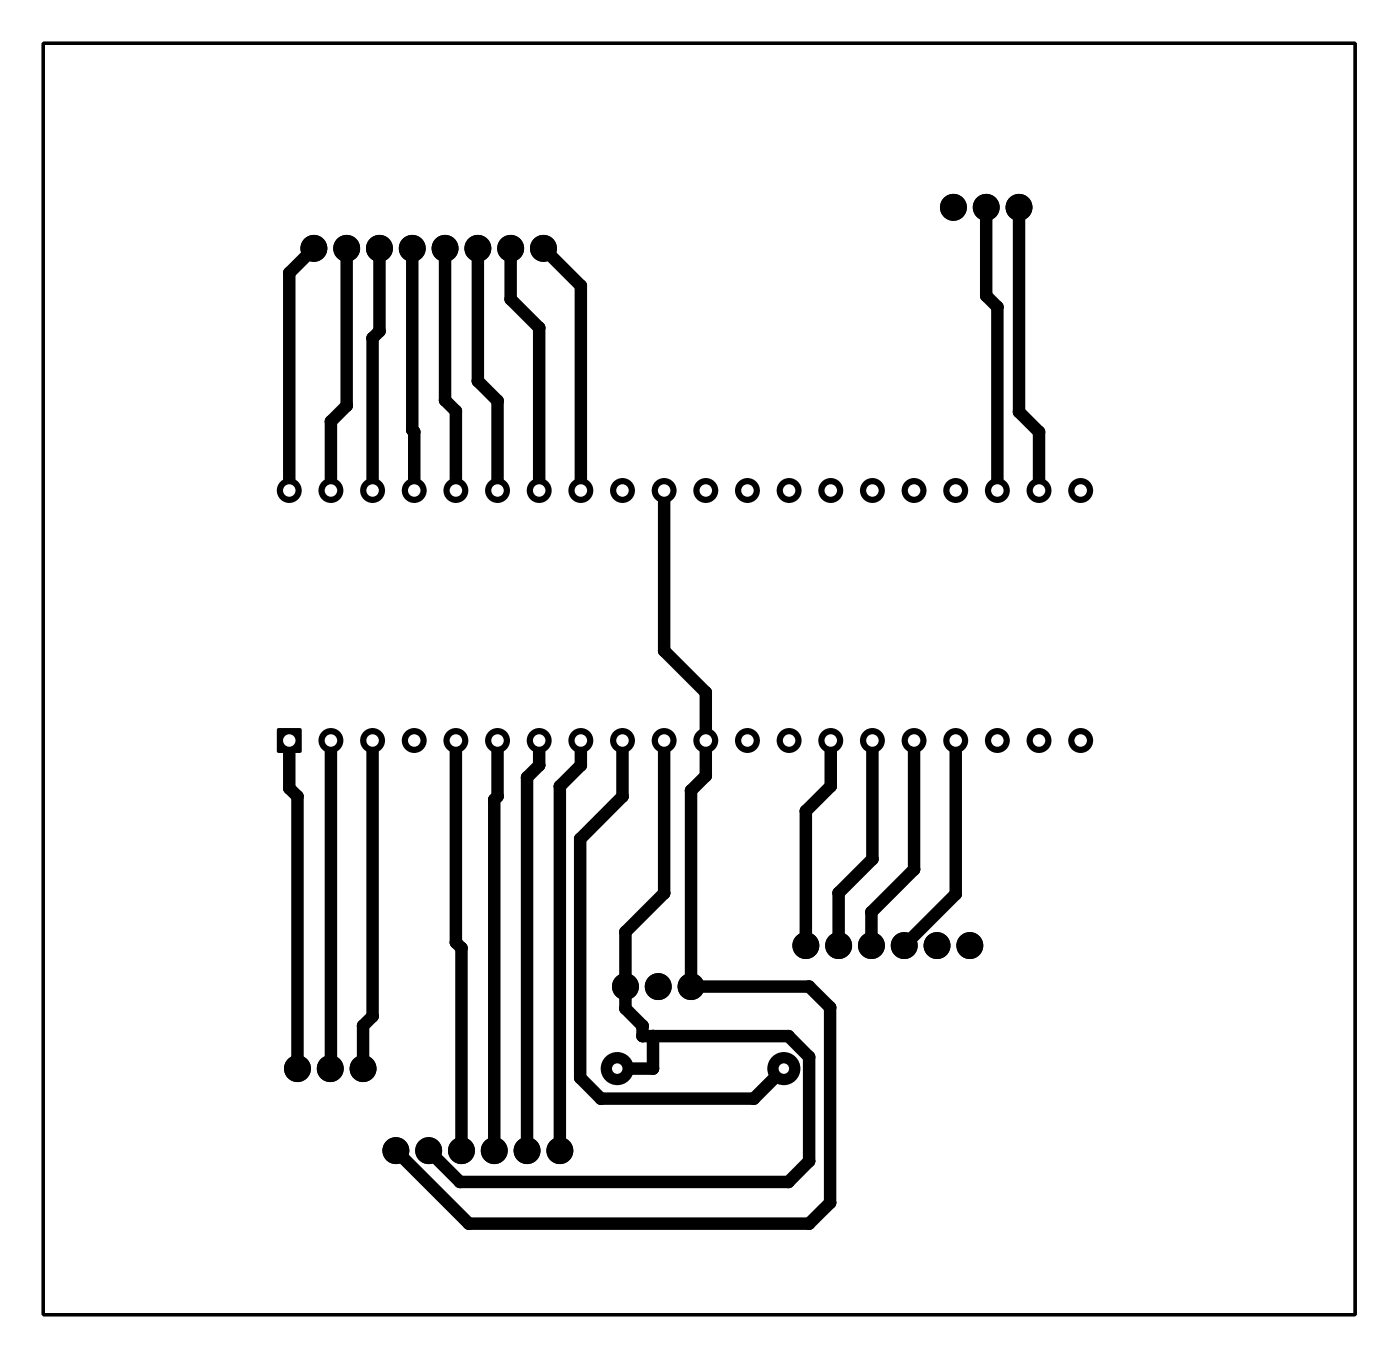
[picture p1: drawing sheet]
<svg xmlns="http://www.w3.org/2000/svg" width="85mm" height="83mm" viewBox="0 0 85 83" stroke-linecap="round" stroke-linejoin="round" font-family="sans-serif">
<g fill="#000">
<path d="M16.9 44.4h1.5v1.5h-1.5z" fill-rule="evenodd"/>
<circle cx="17.6" cy="16.6" r=".38"/>
<circle cx="19.1" cy="15.1" r=".82"/>
<circle cx="21.1" cy="15.1" r=".82"/>
<circle cx="23.1" cy="15.1" r=".82"/>
<circle cx="25.1" cy="15.1" r=".82"/>
<circle cx="27.1" cy="15.1" r=".82"/>
<circle cx="29.1" cy="15.1" r=".82"/>
<circle cx="31.1" cy="15.1" r=".82"/>
<circle cx="31.1" cy="18.2" r=".38"/>
<circle cx="32.9" cy="20" r=".38"/>
<circle cx="33.1" cy="15.1" r=".82"/>
<circle cx="35.4" cy="17.4" r=".38"/>
<circle cx="58.1" cy="12.6" r=".82"/>
<circle cx="60.1" cy="12.6" r=".82"/>
<circle cx="60.1" cy="18" r=".38"/>
<circle cx="60.8" cy="18.7" r=".38"/>
<circle cx="62.1" cy="12.6" r=".82"/>
<circle cx="17.6" cy="29.9" r=".76"/>
<circle cx="20.2" cy="29.9" r=".76"/>
<circle cx="20.2" cy="25.7" r=".38"/>
<circle cx="21.1" cy="24.7" r=".38"/>
<circle cx="22.7" cy="29.9" r=".76"/>
<circle cx="22.7" cy="20.6" r=".38"/>
<circle cx="23.1" cy="20.2" r=".38"/>
<circle cx="25.1" cy="26.2" r=".38"/>
<circle cx="25.3" cy="29.9" r=".76"/>
<circle cx="25.3" cy="26.3" r=".38"/>
<circle cx="27.1" cy="24.4" r=".38"/>
<circle cx="27.8" cy="29.9" r=".76"/>
<circle cx="27.8" cy="25.1" r=".38"/>
<circle cx="29.1" cy="23.2" r=".38"/>
<circle cx="30.3" cy="29.9" r=".76"/>
<circle cx="30.3" cy="24.4" r=".38"/>
<circle cx="32.9" cy="29.9" r=".76"/>
<circle cx="35.4" cy="29.9" r=".76"/>
<circle cx="38" cy="29.9" r=".76"/>
<circle cx="40.5" cy="29.9" r=".76"/>
<circle cx="40.5" cy="39.7" r=".38"/>
<circle cx="43" cy="29.9" r=".76"/>
<circle cx="45.6" cy="29.9" r=".76"/>
<circle cx="48.1" cy="29.9" r=".76"/>
<circle cx="50.7" cy="29.9" r=".76"/>
<circle cx="53.2" cy="29.9" r=".76"/>
<circle cx="55.7" cy="29.9" r=".76"/>
<circle cx="58.3" cy="29.9" r=".76"/>
<circle cx="60.8" cy="29.9" r=".76"/>
<circle cx="62.1" cy="25.1" r=".38"/>
<circle cx="63.4" cy="29.9" r=".76"/>
<circle cx="63.4" cy="26.3" r=".38"/>
<circle cx="65.9" cy="29.9" r=".76"/>
<circle cx="17.6" cy="48" r=".38"/>
<circle cx="18.1" cy="48.5" r=".38"/>
<circle cx="20.2" cy="45.1" r=".76"/>
<circle cx="22.7" cy="45.1" r=".76"/>
<circle cx="25.3" cy="45.1" r=".76"/>
<circle cx="27.8" cy="45.1" r=".76"/>
<circle cx="27.8" cy="57.4" r=".38"/>
<circle cx="28.1" cy="57.8" r=".38"/>
<circle cx="30.1" cy="48.7" r=".38"/>
<circle cx="30.3" cy="45.1" r=".76"/>
<circle cx="30.3" cy="48.5" r=".38"/>
<circle cx="32.1" cy="47.4" r=".38"/>
<circle cx="32.9" cy="45.1" r=".76"/>
<circle cx="32.9" cy="46.6" r=".38"/>
<circle cx="34.1" cy="47.9" r=".38"/>
<circle cx="35.4" cy="51.1" r=".38"/>
<circle cx="35.4" cy="45.1" r=".76"/>
<circle cx="35.4" cy="46.6" r=".38"/>
<circle cx="38" cy="45.1" r=".76"/>
<circle cx="38" cy="48.5" r=".38"/>
<circle cx="38.1" cy="56.8" r=".38"/>
<circle cx="40.5" cy="45.1" r=".76"/>
<circle cx="40.5" cy="54.4" r=".38"/>
<circle cx="42.1" cy="48.2" r=".38"/>
<circle cx="43" cy="45.1" r=".76"/>
<circle cx="43" cy="42.2" r=".38"/>
<circle cx="43" cy="47.3" r=".38"/>
<circle cx="45.6" cy="45.1" r=".76"/>
<circle cx="48.1" cy="45.1" r=".76"/>
<circle cx="49.1" cy="57.6" r=".82"/>
<circle cx="49.1" cy="49.4" r=".38"/>
<circle cx="50.7" cy="45.1" r=".76"/>
<circle cx="50.7" cy="47.9" r=".38"/>
<circle cx="51.1" cy="57.6" r=".82"/>
<circle cx="51.1" cy="54.4" r=".38"/>
<circle cx="53.1" cy="57.6" r=".82"/>
<circle cx="53.1" cy="55.6" r=".38"/>
<circle cx="53.2" cy="45.1" r=".76"/>
<circle cx="53.2" cy="52.4" r=".38"/>
<circle cx="55.1" cy="57.6" r=".82"/>
<circle cx="55.7" cy="45.1" r=".76"/>
<circle cx="55.7" cy="53" r=".38"/>
<circle cx="57.1" cy="57.6" r=".82"/>
<circle cx="58.3" cy="45.1" r=".76"/>
<circle cx="58.3" cy="54.5" r=".38"/>
<circle cx="59.1" cy="57.6" r=".82"/>
<circle cx="60.8" cy="45.1" r=".76"/>
<circle cx="63.4" cy="45.1" r=".76"/>
<circle cx="65.9" cy="45.1" r=".76"/>
<circle cx="18.1" cy="65.1" r=".82"/>
<circle cx="20.1" cy="65.1" r=".82"/>
<circle cx="20.2" cy="65.1" r=".38"/>
<circle cx="22.1" cy="65.1" r=".82"/>
<circle cx="22.1" cy="62.5" r=".38"/>
<circle cx="22.7" cy="61.9" r=".38"/>
<circle cx="24.1" cy="70.1" r=".82"/>
<circle cx="26.1" cy="70.1" r=".82"/>
<circle cx="28" cy="72" r=".38"/>
<circle cx="28.1" cy="70.1" r=".82"/>
<circle cx="28.6" cy="74.6" r=".38"/>
<circle cx="30.1" cy="70.1" r=".82"/>
<circle cx="32.1" cy="70.1" r=".82"/>
<circle cx="34.1" cy="70.1" r=".82"/>
<circle cx="35.4" cy="65.7" r=".38"/>
<circle cx="36.6" cy="67" r=".38"/>
<circle cx="37.6" cy="65.1" r="1.01"/>
<circle cx="38.1" cy="60.1" r=".82"/>
<circle cx="38.1" cy="61.5" r=".38"/>
<circle cx="39.2" cy="62.5" r=".38"/>
<circle cx="39.2" cy="63.2" r=".38"/>
<circle cx="39.8" cy="65.1" r=".38"/>
<circle cx="39.8" cy="63.2" r=".38"/>
<circle cx="40.1" cy="60.1" r=".82"/>
<circle cx="42.1" cy="60.1" r=".82"/>
<circle cx="46" cy="67" r=".38"/>
<circle cx="47.8" cy="65.1" r="1.01"/>
<circle cx="48.1" cy="72" r=".38"/>
<circle cx="48.1" cy="63.2" r=".38"/>
<circle cx="49.3" cy="70.8" r=".38"/>
<circle cx="49.3" cy="64.4" r=".38"/>
<circle cx="49.3" cy="60.1" r=".38"/>
<circle cx="49.3" cy="74.6" r=".38"/>
<circle cx="50.6" cy="61.4" r=".38"/>
<circle cx="50.6" cy="73.3" r=".38"/>
</g>
<path d="M2.6 2.6h80v77.5h-80z" fill="none" stroke="#000" stroke-width=".2"/>
<g fill="none" stroke="#000" stroke-width=".76">
<path d="M19.1 15.1l-1.5 1.5v13.3M21.1 15.1v9.6l-.9 1v4.2M23.1 15.1v5.1l-.4 .4v9.3M25.1 15.1v11.1l.2 .1v3.6M27.1 15.1v9.3l.7 .7v4.8M29.1 15.1v8.1l1.2 1.2v5.5M31.1 15.1v3.1l1.8 1.8v9.9M33.1 15.1l2.3 2.3v12.5M60.1 12.6v5.4l.7 .7v11.2M62.1 12.6v12.5l1.3 1.2v3.6M40.5 29.9v9.8l2.5 2.5v5.1l-.9 .9v11.9h7.2l1.3 1.3v11.9l-1.3 1.3h-20.7l-4.5-4.5M17.6 45.1v2.9l.5 .5v16.6"/>
<path d="M20.2 45.1l-.1 20M22.7 45.1v16.8l-.6 .6v2.6M27.8 45.1v12.3l.3 .4v12.3M30.3 45.1v3.4l-.2 .2v21.4M32.9 45.1v1.5l-.8 .8v22.7M35.4 45.1v1.5l-1.3 1.3v22.2M38 45.1v3.4l-2.6 2.6v14.6l1.2 1.3h9.4l1.8-1.9M40.5 45.1v9.3l-2.4 2.4v4.7l1.1 1v.7h8.9l1.2 1.2v6.4l-1.2 1.2h-20.1l-1.9-1.9M50.7 45.1v2.8l-1.6 1.5v8.2M53.2 45.1v7.3l-2.1 2v3.2M55.7 45.1v7.9l-2.6 2.6v2M58.3 45.1v9.4l-3.2 3.1"/>
<path d="M39.8 63.2v1.9h-2.2"/>
</g>
<path d="M17 44.5h1.3v1.3h-1.3z" fill="#000"/>
<circle cx="17.6" cy="45.1" r=".38" fill="#fff"/>
<circle cx="20.2" cy="45.1" r=".63" fill="#000"/>
<circle cx="20.2" cy="45.1" r=".38" fill="#fff"/>
<circle cx="22.7" cy="45.1" r=".63" fill="#000"/>
<circle cx="22.7" cy="45.1" r=".38" fill="#fff"/>
<circle cx="25.3" cy="45.1" r=".63" fill="#000"/>
<circle cx="25.3" cy="45.1" r=".38" fill="#fff"/>
<circle cx="27.8" cy="45.1" r=".63" fill="#000"/>
<circle cx="27.8" cy="45.1" r=".38" fill="#fff"/>
<circle cx="30.3" cy="45.1" r=".63" fill="#000"/>
<circle cx="30.3" cy="45.1" r=".38" fill="#fff"/>
<circle cx="32.9" cy="45.1" r=".63" fill="#000"/>
<circle cx="32.9" cy="45.1" r=".38" fill="#fff"/>
<circle cx="35.4" cy="45.1" r=".63" fill="#000"/>
<circle cx="35.4" cy="45.1" r=".38" fill="#fff"/>
<circle cx="38" cy="45.1" r=".63" fill="#000"/>
<circle cx="38" cy="45.1" r=".38" fill="#fff"/>
<circle cx="40.5" cy="45.1" r=".63" fill="#000"/>
<circle cx="40.5" cy="45.1" r=".38" fill="#fff"/>
<circle cx="43" cy="45.1" r=".63" fill="#000"/>
<circle cx="43" cy="45.1" r=".38" fill="#fff"/>
<circle cx="45.6" cy="45.1" r=".63" fill="#000"/>
<circle cx="45.6" cy="45.1" r=".38" fill="#fff"/>
<circle cx="48.1" cy="45.1" r=".63" fill="#000"/>
<circle cx="48.1" cy="45.1" r=".38" fill="#fff"/>
<circle cx="50.7" cy="45.1" r=".63" fill="#000"/>
<circle cx="50.7" cy="45.1" r=".38" fill="#fff"/>
<circle cx="53.2" cy="45.1" r=".63" fill="#000"/>
<circle cx="53.2" cy="45.1" r=".38" fill="#fff"/>
<circle cx="55.7" cy="45.1" r=".63" fill="#000"/>
<circle cx="55.7" cy="45.1" r=".38" fill="#fff"/>
<circle cx="58.3" cy="45.1" r=".63" fill="#000"/>
<circle cx="58.3" cy="45.1" r=".38" fill="#fff"/>
<circle cx="60.8" cy="45.1" r=".63" fill="#000"/>
<circle cx="60.8" cy="45.1" r=".38" fill="#fff"/>
<circle cx="63.4" cy="45.1" r=".63" fill="#000"/>
<circle cx="63.4" cy="45.1" r=".38" fill="#fff"/>
<circle cx="65.9" cy="45.1" r=".63" fill="#000"/>
<circle cx="65.9" cy="45.1" r=".38" fill="#fff"/>
<circle cx="65.9" cy="29.9" r=".63" fill="#000"/>
<circle cx="65.9" cy="29.9" r=".38" fill="#fff"/>
<circle cx="63.4" cy="29.9" r=".63" fill="#000"/>
<circle cx="63.4" cy="29.9" r=".38" fill="#fff"/>
<circle cx="60.8" cy="29.9" r=".63" fill="#000"/>
<circle cx="60.8" cy="29.9" r=".38" fill="#fff"/>
<circle cx="58.3" cy="29.9" r=".63" fill="#000"/>
<circle cx="58.3" cy="29.9" r=".38" fill="#fff"/>
<circle cx="55.7" cy="29.9" r=".63" fill="#000"/>
<circle cx="55.7" cy="29.9" r=".38" fill="#fff"/>
<circle cx="53.2" cy="29.9" r=".63" fill="#000"/>
<circle cx="53.2" cy="29.9" r=".38" fill="#fff"/>
<circle cx="50.7" cy="29.9" r=".63" fill="#000"/>
<circle cx="50.7" cy="29.9" r=".38" fill="#fff"/>
<circle cx="48.1" cy="29.9" r=".63" fill="#000"/>
<circle cx="48.1" cy="29.9" r=".38" fill="#fff"/>
<circle cx="45.6" cy="29.9" r=".63" fill="#000"/>
<circle cx="45.6" cy="29.9" r=".38" fill="#fff"/>
<circle cx="43" cy="29.9" r=".63" fill="#000"/>
<circle cx="43" cy="29.9" r=".38" fill="#fff"/>
<circle cx="40.5" cy="29.9" r=".63" fill="#000"/>
<circle cx="40.5" cy="29.9" r=".38" fill="#fff"/>
<circle cx="38" cy="29.9" r=".63" fill="#000"/>
<circle cx="38" cy="29.9" r=".38" fill="#fff"/>
<circle cx="35.4" cy="29.9" r=".63" fill="#000"/>
<circle cx="35.4" cy="29.9" r=".38" fill="#fff"/>
<circle cx="32.9" cy="29.9" r=".63" fill="#000"/>
<circle cx="32.9" cy="29.9" r=".38" fill="#fff"/>
<circle cx="30.3" cy="29.9" r=".63" fill="#000"/>
<circle cx="30.3" cy="29.9" r=".38" fill="#fff"/>
<circle cx="27.8" cy="29.9" r=".63" fill="#000"/>
<circle cx="27.8" cy="29.9" r=".38" fill="#fff"/>
<circle cx="25.3" cy="29.9" r=".63" fill="#000"/>
<circle cx="25.3" cy="29.9" r=".38" fill="#fff"/>
<circle cx="22.7" cy="29.9" r=".63" fill="#000"/>
<circle cx="22.7" cy="29.9" r=".38" fill="#fff"/>
<circle cx="20.2" cy="29.9" r=".63" fill="#000"/>
<circle cx="20.2" cy="29.9" r=".38" fill="#fff"/>
<circle cx="17.6" cy="29.9" r=".63" fill="#000"/>
<circle cx="17.6" cy="29.9" r=".38" fill="#fff"/>
<g fill="#000">
<circle cx="19.1" cy="15.1" r=".7"/>
<circle cx="21.1" cy="15.1" r=".7"/>
<circle cx="23.1" cy="15.1" r=".7"/>
<circle cx="25.1" cy="15.1" r=".7"/>
<circle cx="27.1" cy="15.1" r=".7"/>
<circle cx="29.1" cy="15.1" r=".7"/>
<circle cx="31.1" cy="15.1" r=".7"/>
<circle cx="33.1" cy="15.1" r=".7"/>
<circle cx="58.1" cy="12.6" r=".7"/>
<circle cx="60.1" cy="12.6" r=".7"/>
<circle cx="62.1" cy="12.6" r=".7"/>
<circle cx="49.1" cy="57.6" r=".7"/>
<circle cx="51.1" cy="57.6" r=".7"/>
<circle cx="53.1" cy="57.6" r=".7"/>
<circle cx="55.1" cy="57.6" r=".7"/>
<circle cx="57.1" cy="57.6" r=".7"/>
<circle cx="59.1" cy="57.6" r=".7"/>
<circle cx="18.1" cy="65.1" r=".7"/>
<circle cx="20.1" cy="65.1" r=".7"/>
<circle cx="22.1" cy="65.1" r=".7"/>
<circle cx="24.1" cy="70.1" r=".7"/>
<circle cx="26.1" cy="70.1" r=".7"/>
<circle cx="28.1" cy="70.1" r=".7"/>
<circle cx="30.1" cy="70.1" r=".7"/>
<circle cx="32.1" cy="70.1" r=".7"/>
<circle cx="34.1" cy="70.1" r=".7"/>
<circle cx="37.6" cy="65.1" r=".89"/>
<circle cx="38.1" cy="60.1" r=".7"/>
<circle cx="40.1" cy="60.1" r=".7"/>
<circle cx="42.1" cy="60.1" r=".7"/>
</g>
<circle cx="37.6" cy="65.1" r=".32" fill="#fff"/>
<circle cx="47.8" cy="65.1" r=".89" fill="#000"/>
<circle cx="47.8" cy="65.1" r=".32" fill="#fff"/>
<path d="M2.6 2.6h80v77.5h-80z" fill="none" stroke="#000" stroke-width=".2"/>
</svg>
